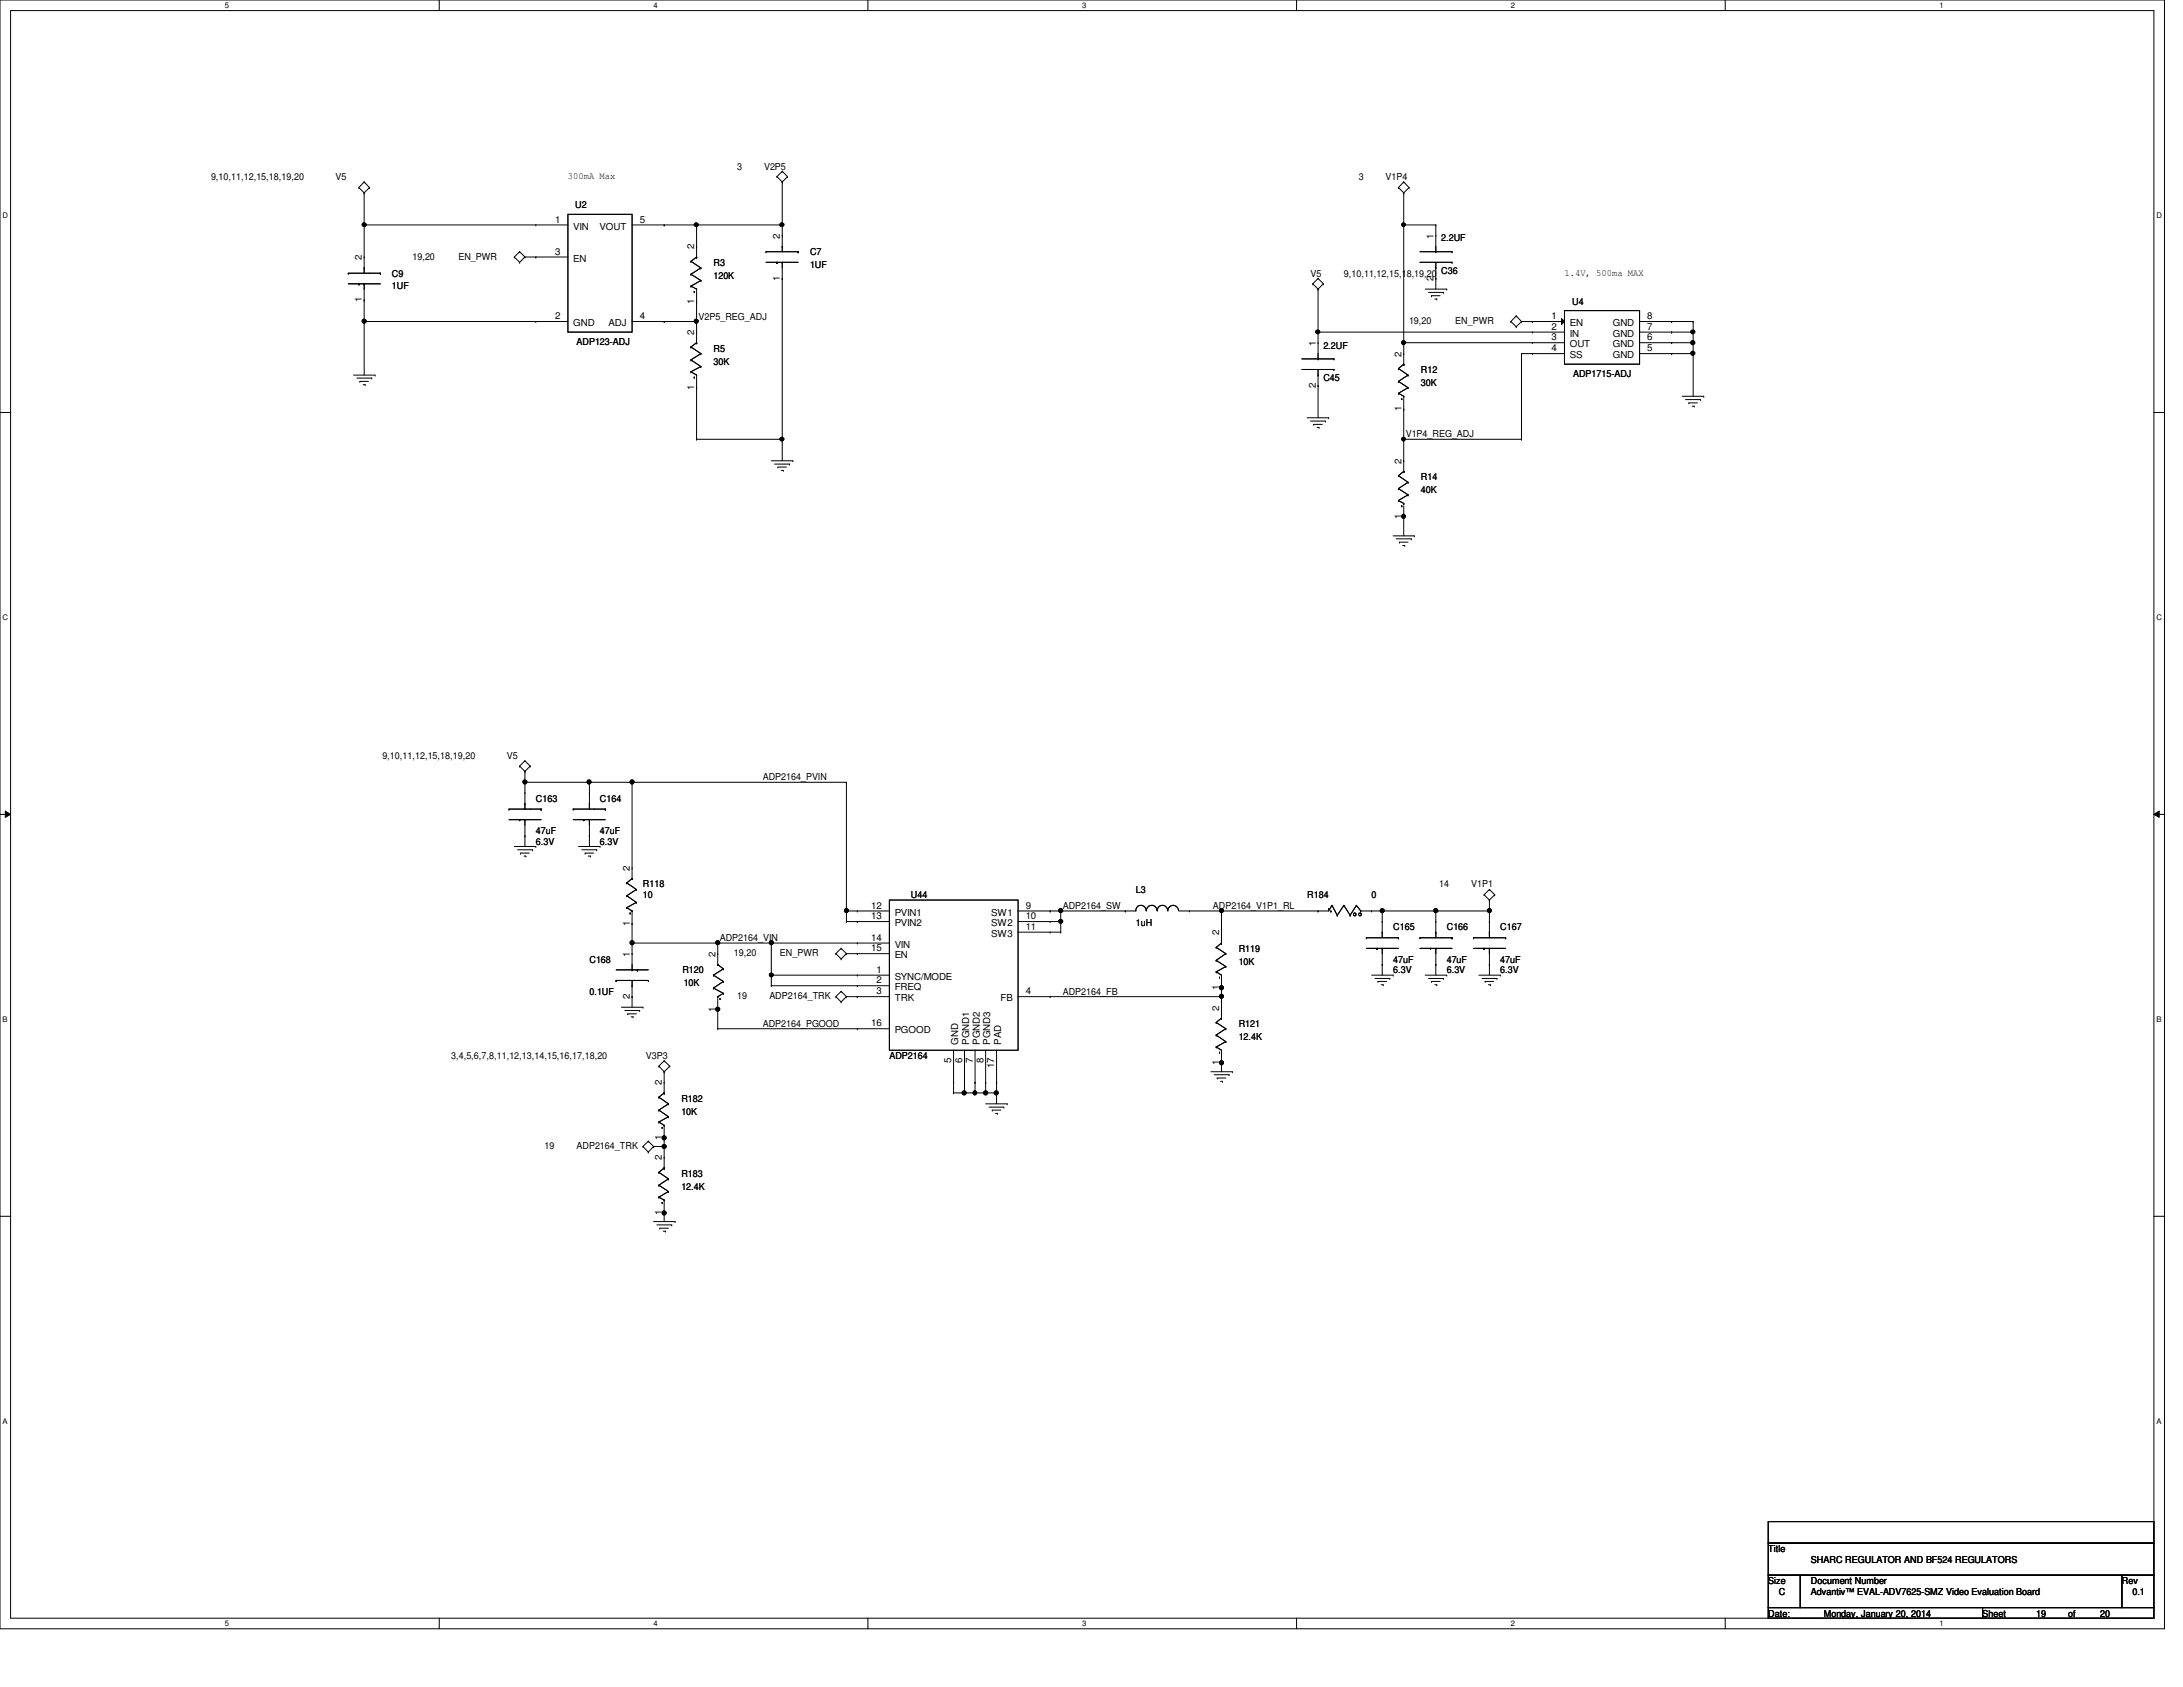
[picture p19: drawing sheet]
<svg xmlns="http://www.w3.org/2000/svg" width="279mm" height="216mm" viewBox="0 0 279 216" stroke-linecap="round" stroke-linejoin="round" font-family="sans-serif">
<defs><g id="words">
<g font-size="1.2">
<text x="27" y="23.1">9,10,11,12,15,18,19,20</text>
<text x="42.9" y="23.1">V5</text>
<text x="72.7" y="22.9">300mA Max</text>
<text x="94.4" y="21.7">3</text>
<text x="97.8" y="21.7">V2P5</text>
<text x="173.9" y="23.1">3</text>
<text x="177.3" y="23.1">V1P4</text>
<text x="71" y="28.5">1</text>
<text x="73.4" y="29.4">VIN</text>
<text x="73.6" y="26.6">U2</text>
<text x="76.8" y="29.4">VOUT</text>
<text x="81.9" y="28.5">5</text>
<text x="46.3" y="33.3" transform="rotate(-90 46.3 33.3)">2</text>
<text x="50.2" y="35.4">C9</text>
<text x="52.8" y="33.2">19,20</text>
<text x="58.7" y="33.2">EN_PWR</text>
<text x="71" y="32.6">3</text>
<text x="73.4" y="33.5">EN</text>
<text x="88.9" y="31.9" transform="rotate(-90 88.9 31.9)">2</text>
<text x="91.3" y="34">R3</text>
<text x="91.3" y="35.7">120K</text>
<text x="99.8" y="35.9" transform="rotate(-90 99.8 35.9)">1</text>
<text x="99.8" y="30.6" transform="rotate(-90 99.8 30.6)">2</text>
<text x="103.7" y="34.3">1UF</text>
<text x="103.7" y="32.7">C7</text>
<text x="167.7" y="35.4">V5</text>
<text x="172" y="35.4">9,10,11,12,15,18,19,20</text>
<text x="183.5" y="35.9" transform="rotate(-90 183.5 35.9)">2</text>
<text x="183.5" y="30.6" transform="rotate(-90 183.5 30.6)">1</text>
<text x="184.4" y="35">C36</text>
<text x="184.4" y="30.9">2.2UF</text>
<text x="200.2" y="35.3">1.4V, 500ma MAX</text>
<text x="46.3" y="38.7" transform="rotate(-90 46.3 38.7)">1</text>
<text x="50.2" y="37">1UF</text>
<text x="71" y="40.9">2</text>
<text x="73.4" y="41.7">GND</text>
<text x="77.9" y="41.7">ADJ</text>
<text x="81.9" y="40.9">4</text>
<text x="88.9" y="38.9" transform="rotate(-90 88.9 38.9)">1</text>
<text x="89.4" y="40.9">V2P5_REG_ADJ</text>
<text x="180.3" y="41.4">19,20</text>
<text x="186.3" y="41.4">EN_PWR</text>
<text x="198.6" y="40.9">1</text>
<text x="200.9" y="41.7">EN</text>
<text x="201.2" y="39">U4</text>
<text x="206.4" y="41.7">GND</text>
<text x="210.8" y="40.9">8</text>
<text x="73.8" y="44.2">ADP123-ADJ</text>
<text x="88.9" y="42.9" transform="rotate(-90 88.9 42.9)">2</text>
<text x="91.3" y="45">R5</text>
<text x="91.3" y="46.7">30K</text>
<text x="168.4" y="44.3" transform="rotate(-90 168.4 44.3)">1</text>
<text x="169.4" y="44.6">2.2UF</text>
<text x="179.4" y="45.6" transform="rotate(-90 179.4 45.6)">2</text>
<text x="181.9" y="47.8">R12</text>
<text x="198.6" y="42.2">2</text>
<text x="198.6" y="43.6">3</text>
<text x="198.6" y="45">4</text>
<text x="200.9" y="43.1">IN</text>
<text x="200.9" y="44.4">OUT</text>
<text x="200.9" y="45.8">SS</text>
<text x="206.4" y="43.1">GND</text>
<text x="206.4" y="44.4">GND</text>
<text x="206.4" y="45.8">GND</text>
<text x="210.8" y="42.2">7</text>
<text x="210.8" y="43.6">6</text>
<text x="210.8" y="45">5</text>
<text x="88.9" y="49.9" transform="rotate(-90 88.9 49.9)">1</text>
<text x="168.4" y="49.7" transform="rotate(-90 168.4 49.7)">2</text>
<text x="169.4" y="48.7">C45</text>
<text x="179.4" y="52.7" transform="rotate(-90 179.4 52.7)">1</text>
<text x="181.9" y="49.4">30K</text>
<text x="201.3" y="48.3">ADP1715-ADJ</text>
<text x="179.4" y="59.4" transform="rotate(-90 179.4 59.4)">2</text>
<text x="179.9" y="56">V1P4_REG_ADJ</text>
<text x="181.9" y="61.5">R14</text>
<text x="181.9" y="63.1">40K</text>
<text x="179.4" y="66.4" transform="rotate(-90 179.4 66.4)">1</text>
<text x="48.9" y="97.2">9,10,11,12,15,18,19,20</text>
<text x="64.9" y="97.2">V5</text>
<text x="97.6" y="99.9">ADP2164_PVIN</text>
<text x="68.6" y="106.7">47uF</text>
<text x="68.6" y="102.6">C163</text>
<text x="76.8" y="106.7">47uF</text>
<text x="76.8" y="102.6">C164</text>
<text x="68.6" y="108.1">6.3V</text>
<text x="76.8" y="108.1">6.3V</text>
<text x="80.6" y="111.5" transform="rotate(-90 80.6 111.5)">2</text>
<text x="82.3" y="113.6">R118</text>
<text x="184.2" y="113.6">14</text>
<text x="188.3" y="113.6">V1P1</text>
<text x="80.6" y="118.5" transform="rotate(-90 80.6 118.5)">1</text>
<text x="82.3" y="115">10</text>
<text x="111.5" y="116.3">12</text>
<text x="111.5" y="117.6">13</text>
<text x="114.5" y="117.2">PVIN1</text>
<text x="114.5" y="118.5">PVIN2</text>
<text x="116.6" y="115">U44</text>
<text x="126.9" y="119.9">SW3</text>
<text x="126.9" y="118.5">SW2</text>
<text x="126.9" y="117.2">SW1</text>
<text x="131.3" y="119">11</text>
<text x="131.3" y="117.6">10</text>
<text x="131.3" y="116.3">9</text>
<text x="136" y="116.3">ADP2164_SW</text>
<text x="145.4" y="114.3">L3</text>
<text x="145.4" y="118.5">1uH</text>
<text x="155.2" y="116.3">ADP2164_V1P1_RL</text>
<text x="156" y="119.7" transform="rotate(-90 156 119.7)">2</text>
<text x="167.3" y="115">R184</text>
<text x="175.6" y="115">0</text>
<text x="178.3" y="119.1">C165</text>
<text x="185.2" y="119.1">C166</text>
<text x="192" y="119.1">C167</text>
<text x="75.4" y="123.2">C168</text>
<text x="80.6" y="122.5" transform="rotate(-90 80.6 122.5)">1</text>
<text x="87.3" y="124.6">R120</text>
<text x="91.6" y="122.5" transform="rotate(-90 91.6 122.5)">2</text>
<text x="92.1" y="120.4">ADP2164_VIN</text>
<text x="93.9" y="122.4">19,20</text>
<text x="99.8" y="122.4">EN_PWR</text>
<text x="111.5" y="120.4">14</text>
<text x="111.5" y="121.8">15</text>
<text x="112.2" y="124.5">1</text>
<text x="112.2" y="125.9">2</text>
<text x="114.5" y="121.3">VIN</text>
<text x="114.5" y="122.6">EN</text>
<text x="114.5" y="125.4">SYNC/MODE</text>
<text x="158.5" y="121.8">R119</text>
<text x="158.5" y="123.5">10K</text>
<text x="178.3" y="123.2">47uF</text>
<text x="178.3" y="124.6">6.3V</text>
<text x="185.2" y="123.2">47uF</text>
<text x="185.2" y="124.6">6.3V</text>
<text x="192" y="123.2">47uF</text>
<text x="192" y="124.6">6.3V</text>
<text x="75.4" y="127.3">0.1UF</text>
<text x="80.6" y="127.8" transform="rotate(-90 80.6 127.8)">2</text>
<text x="87.5" y="126.2">10K</text>
<text x="91.6" y="129.5" transform="rotate(-90 91.6 129.5)">1</text>
<text x="94.4" y="127.8">19</text>
<text x="97.6" y="131.4">ADP2164_PGOOD</text>
<text x="98.5" y="127.8">ADP2164_TRK</text>
<text x="111.5" y="131.4">16</text>
<text x="112.2" y="127.3">3</text>
<text x="114.5" y="126.7">FREQ</text>
<text x="114.5" y="128.1">TRK</text>
<text x="128.1" y="128.1">FB</text>
<text x="131.3" y="127.3">4</text>
<text x="136" y="127.3">ADP2164_FB</text>
<text x="156" y="129.3" transform="rotate(-90 156 129.3)">2</text>
<text x="156" y="126.7" transform="rotate(-90 156 126.7)">1</text>
<text x="158.5" y="131.4">R121</text>
<text x="57.7" y="135.6">3,4,5,6,7,8,11,12,13,14,15,16,17,18,20</text>
<text x="82.7" y="135.6">V3P3</text>
<text x="113.8" y="135.6">ADP2164</text>
<text x="114.5" y="132.2">PGOOD</text>
<text x="121.8" y="136.1" transform="rotate(-90 121.8 136.1)">5</text>
<text x="122.6" y="133.7" transform="rotate(-90 122.6 133.7)">GND</text>
<text x="123.1" y="136.1" transform="rotate(-90 123.1 136.1)">6</text>
<text x="124" y="133.7" transform="rotate(-90 124 133.7)">PGND1</text>
<text x="124.5" y="136.1" transform="rotate(-90 124.5 136.1)">7</text>
<text x="125.4" y="133.7" transform="rotate(-90 125.4 133.7)">PGND2</text>
<text x="125.9" y="136.1" transform="rotate(-90 125.9 136.1)">8</text>
<text x="126.7" y="133.7" transform="rotate(-90 126.7 133.7)">PGND3</text>
<text x="127.3" y="136.7" transform="rotate(-90 127.3 136.7)">17</text>
<text x="128.1" y="133.7" transform="rotate(-90 128.1 133.7)">PAD</text>
<text x="156" y="136.3" transform="rotate(-90 156 136.3)">1</text>
<text x="158.5" y="133.1">12.4K</text>
<text x="84.7" y="138.9" transform="rotate(-90 84.7 138.9)">2</text>
<text x="87.2" y="141">R182</text>
<text x="87.2" y="142.7">10K</text>
<text x="69.7" y="147.1">19</text>
<text x="73.8" y="147.1">ADP2164_TRK</text>
<text x="84.7" y="148.5" transform="rotate(-90 84.7 148.5)">2</text>
<text x="84.7" y="145.9" transform="rotate(-90 84.7 145.9)">1</text>
<text x="84.7" y="155.5" transform="rotate(-90 84.7 155.5)">1</text>
<text x="87.2" y="150.6">R183</text>
<text x="87.2" y="152.3">12.4K</text>
<text x="226.3" y="198.6">Title</text>
<text x="226.3" y="202.7">Size</text>
<text x="231.8" y="202.7">Document Number</text>
<text x="231.8" y="200">SHARC REGULATOR AND BF524 REGULATORS</text>
<text x="271.6" y="202.7">Rev</text>
<text x="226.3" y="206.9">Date:</text>
<text x="227.7" y="204.1">C</text>
<text x="231.8" y="204.1">Advantiv™ EVAL-ADV7625-SMZ Video Evaluation Board</text>
<text x="233.4" y="206.9">Monday, January 20, 2014</text>
<text x="253.7" y="206.9">Sheet</text>
<text x="260.6" y="206.9">19</text>
<text x="264.7" y="206.9">of</text>
<text x="268.8" y="206.9">20</text>
<text x="272.9" y="204.1">0.1</text>
</g>
<g font-size="1">
<text x="28.8" y="1">5</text>
<text x="83.7" y="1">4</text>
<text x="138.5" y="1">3</text>
<text x="193.4" y="1">2</text>
<text x="248.2" y="1">1</text>
<text x=".3" y="27.9">D</text>
<text x="276" y="27.9">D</text>
<text x=".3" y="79.4">C</text>
<text x="276" y="79.4">C</text>
<text x=".3" y="130.8">B</text>
<text x="276" y="130.8">B</text>
<text x=".3" y="182.2">A</text>
<text x="276" y="182.2">A</text>
<text x="28.8" y="208.1">5</text>
<text x="83.7" y="208.1">4</text>
<text x="138.5" y="208.1">3</text>
<text x="193.4" y="208.1">2</text>
<text x="248.2" y="208.1">1</text>
</g>
</g></defs>
<path d="M0 0h277v208.4h-277zM1.4 1.4h274.3v205.7h-274.3z" fill="none" stroke="#000" stroke-width=".13"/>
<g fill="#fff">
<path d="M28.8 .1h.5v1.1h-.5z"/>
<path d="M28.8 207.2h.5v1.1h-.5z"/>
</g>
<path d="M56.2 0v1.4M56.2 207.1v1.3" fill="none" stroke="#000" stroke-width=".13"/>
<g fill="#fff">
<path d="M83.7 .1h.5v1.1h-.5z"/>
<path d="M83.7 207.2h.5v1.1h-.5z"/>
</g>
<path d="M111.1 0v1.4M111.1 207.1v1.3" fill="none" stroke="#000" stroke-width=".13"/>
<g fill="#fff">
<path d="M138.5 .1h.6v1.1h-.6z"/>
<path d="M138.5 207.2h.6v1.1h-.6z"/>
</g>
<path d="M165.9 0v1.4M165.9 207.1v1.3" fill="none" stroke="#000" stroke-width=".13"/>
<g fill="#fff">
<path d="M193.4 .1h.5v1.1h-.5z"/>
<path d="M193.4 207.2h.5v1.1h-.5z"/>
</g>
<path d="M220.8 0v1.4M220.8 207.1v1.3" fill="none" stroke="#000" stroke-width=".13"/>
<g fill="#fff">
<path d="M248.2 .1h.6v1.1h-.6z"/>
<path d="M248.2 207.2h.6v1.1h-.6z"/>
<path d="M.3 27.1h.8v1.1h-.8z"/>
<path d="M276 27.1h.7v1.1h-.7z"/>
<path d="M.3 78.5h.8v1.1h-.8z"/>
<path d="M276 78.5h.7v1.1h-.7z"/>
</g>
<path d="M0 52.8h1.4M275.7 52.8h1.3" fill="none" stroke="#000" stroke-width=".13"/>
<g fill="#fff">
<path d="M.3 129.9h.7v1.1h-.7z"/>
<path d="M276 129.9h.6v1.1h-.6z"/>
</g>
<path d="M0 104.2h1.4M.7 103.8l.7 .4-.7 .4zM275.7 104.2l.7-.4v.8zM275.7 104.2h1.3" fill="none" stroke="#000" stroke-width=".13"/>
<path d="M.7 103.8l.7 .4-.7 .4zM275.7 104.2l.7-.4v.8z" fill="#000"/>
<g fill="#fff">
<path d="M.3 181.4h.7v1.1h-.7z"/>
<path d="M276 181.4h.6v1.1h-.6z"/>
</g>
<g fill="none" stroke="#000" stroke-width=".13">
<path d="M44.6 35h.1M44.6 36.3h4.1M44.6 35h4.1M45.9 24h.1M45.9 36.3h.1M45.9 24l.7 .7M46.6 28.8h.1M46.6 38.4h.1M46.6 24.7h.1M46.6 23.3h.1M46.6 34.3h.1M46.6 36.3h.1"/>
<path d="M46.6 32.9h.1M46.6 24.7v10.3M46.6 36.3v11.7M46.6 28.8h26.1M46.6 23.3l.7 .7M46.6 23.3l-.7 .7M47.3 24h.1M47.3 24l-.7 .7M48.7 35h.1M65.8 32.9h.1M65.8 32.9l.7 .7M66.5 32.2h.1"/>
<path d="M66.5 33.6h.1M66.5 32.2l.7 .7M66.5 32.2l-.7 .7M67.2 32.9h.1M67.2 32.9h5.5M67.2 32.9l-.7 .7M68.6 32.9h.1M68.6 28.8h.1M72.7 27.4h8.2v15.1h-8.2zM80.9 28.8h19.2M85 28.8h.1M88.4 36.6h.1"/>
<path d="M88.4 35.1h.1M88.4 33.4h.1M88.4 36.6l.8 .4M88.4 35.1l1.3 .8M88.4 33.4l1.3 .9M88.9 37.3h.1M89.2 28.8h.1M89.2 38.7h.1M89.2 32.9h.1M89.2 37h.1M89.2 31.5h.1M89.2 28.8v4.1"/>
<path d="M89.2 37.3v6.6M89.2 32.9l-.8 .5M89.7 35.9h.1M89.7 34.3h.1M89.7 35.9l-1.3 .7M89.7 34.3l-1.3 .8M98 32.2h.1M98 32.2h4.2M98 33.6h4.2M99.4 22.6h.1M99.4 33.6h.1M99.4 22.6l.7 .7"/>
<path d="M100.1 28.8h.1M100.1 35.6h.1M100.1 23.3h.1M100.1 21.9h.1M100.1 31.5h.1M100.1 33.6h.1M100.1 30.1h.1M100.1 23.3v8.9M100.1 33.6v25.4M100.1 21.9l.7 .7M100.1 21.9l-.7 .7M100.8 22.6h.1"/>
<path d="M100.8 22.6l-.7 .7M102.2 32.2h.1M168 36.3h.1M168 36.3l.7 .7M168.7 37h.1M168.7 35.6h.1M168.7 37v8.9M168.7 35.6l.7 .7M168.7 35.6l-.7 .7M169.4 36.3h.1M169.4 36.3l-.7 .7M179 24h.1"/>
<path d="M179 24l.7 .7M179.5 28.6h.3l.1 .1-.1 .2-.2 .1-.1-.1zM179.7 24.7h.1M179.7 28.8h.1M179.7 23.3h.1M179.7 28.8h4.1M179.7 24.7v21.9M179.7 23.3l.6 .7M179.7 23.3l-.7 .7M180.3 24h.1M180.3 24l-.6 .7M181.7 32.2h4.1"/>
<path d="M181.7 33.6h4.1M182.4 37h2.8M182.8 37.4h1.9M183.2 37.8h.1M183.2 37.8h1.1M183.6 38.3h.3M183.8 35.6h.1M183.8 28.8h.1M183.8 34.3h.1M183.8 32.2h.1M183.8 30.1h.1M183.8 28.8v3.4"/>
<path d="M183.8 33.6v3.4M183.9 38.3h.1M184.7 37.4h.1M185.2 37h.1M185.8 32.2h.1M185.8 33.6h.1M200.2 39.8h9.6v6.8h-9.6zM45.3 48h2.7M45.7 48.4h1.9M46.1 48.8h.1M46.1 48.8h1.1M46.5 49.2h.2"/>
<path d="M46.6 41.1h.1M46.6 41.1h26.1M46.7 49.2h.1M47.6 48.4h.1M48 48h.1M68.6 41.1h.1M80.9 41.1h8.3M85 41.1h.1M88.4 47.6h.1M88.4 46.1h.1M88.4 44.4h.1M88.4 47.6l.8 .4"/>
<path d="M88.4 46.1l1.3 .8M88.4 44.4l1.3 .9M88.9 48.3h.1M89.2 49.6h.1M89.2 56.2h.1M89.2 41.1h.1M89.2 43.9h.1M89.2 48h.1M89.2 42.5h.1M89.2 48.3v7.9M89.2 56.2h10.9M89.2 43.9l-.8 .5"/>
<path d="M89.7 46.9h.1M89.7 45.3h.1M89.7 46.9l-1.3 .7M89.7 45.3l-1.3 .8M98.7 59h2.8M99.1 59.4h1.9M99.6 59.8h.1M99.6 59.8h1.1M100.1 56.2h.1M101 59.4h.1M101.5 59h.1M166.6 45.9h4.1"/>
<path d="M166.6 47.3h4.1M167.3 53.5h2.8M167.7 53.9h1.9M168.1 54.3h.1M168.1 54.3h1.1M168.6 54.7h.2M168.7 42.5h.1M168.7 49.4h.1M168.7 48h.1M168.7 45.9h.1M168.7 43.9h.1M168.7 47.3v6.2"/>
<path d="M168.7 42.5h31.5M168.8 54.7h.1M169.6 53.9h.1M170.1 53.5h.1M170.7 45.9h.1M170.7 47.3h.1M179 50.3h.1M179 48.8h.1M179 47.2h.1M179 50.3l.7 .4M179 48.8l1.2 .8M179 47.2l1.2 .8"/>
<path d="M179.4 51h.1M179.5 43.7l.1-.1 .2 .1v.3l-.2 .1-.1-.1zM179.5 56h.3l.1 .2-.1 .2h-.2h-.1zM179.7 43.9h.1M179.7 56.2h.1M179.7 52.4h.1M179.7 46.6h.1M179.7 50.7h.1M179.7 45.3h.1M179.7 59h.1M179.7 56.2h15M179.7 51v9.3"/>
<path d="M179.7 43.9h20.5M179.7 46.6l-.7 .6M180.2 49.6h.1M180.2 48h.1M180.2 49.6l-1.2 .7M180.2 48l-1.2 .8M193.4 41.1h.1M193.4 41.1l.7 .7M194.1 40.4h.1M194.1 41.8h.1M194.1 40.4l.6 .7M194.1 40.4l-.7 .7"/>
<path d="M194.7 56.2h.1M194.7 45.3h.1M194.7 41.1h.1M194.7 41.1h5.5M194.7 45.3h5.5M194.7 45.3v10.9M194.7 41.1l-.6 .7M196.1 41.1h.1M196.1 42.5h.1M196.1 43.9h.1M196.1 45.3h.1M199.9 40.8l.3 .3-.3 .4z"/>
<path d="M209.8 41.1h6.9M209.8 42.5h6.9M209.8 43.9h6.9M209.8 45.3h6.9M214 41.1h.1M214 42.5h.1M214 43.9h.1M214 45.3h.1M215.3 50.7h2.8M215.7 51.1h1.9M216.2 51.6h.1M216.2 51.6h1.1"/>
<path d="M216.6 52h.2M216.7 45.3h.1M216.7 41.1h.1M216.7 42.5h.1M216.7 43.9h.1M216.7 41.1v9.6M216.8 52h.1M217.6 51.1h.1M218.1 50.7h.1M100 60.2h.2M100.2 60.2h.1M178.3 68.6h2.7"/>
<path d="M178.7 69h1.9M179 64.1h.1M179 62.5h.1M179 60.9h.1M179 64.1l.7 .3M179 62.5l1.2 .8M179 60.9l1.2 .8M179.1 69.4h.1M179.1 69.4h1.1M179.4 64.7h.1M179.5 65.9l.1-.1 .2 .1v.4h-.2h-.1zM179.5 69.8h.3"/>
<path d="M179.7 66.1h.1M179.7 65.8h.1M179.7 60.3h.1M179.7 64.4h.1M179.7 64.7v3.9M179.7 60.3l-.7 .6M179.8 69.8h.1M180.2 63.3h.1M180.2 61.7h.1M180.2 63.3l-1.2 .8M180.2 61.7l-1.2 .8M180.6 69h.1"/>
<path d="M181 68.6h.1M66.5 98h.1M66.5 98l.7 .7M67.2 98.7h.1M67.2 97.4h.1M67.2 98.7v4.8M67.2 97.4l.7 .6M67.2 97.4l-.7 .6M67.9 98h.1M67.9 98l-.7 .7M65.2 103.5h.1M65.2 104.9h4.1"/>
<path d="M65.2 103.5h4.1M65.8 108.3h2.8M66.3 108.8h1.9M66.5 104.9h.1M66.6 109.2h.1M66.6 109.2h1.1M67.1 109.6h.2M67.2 107h.1M67.2 100.1h.1M67.2 102.9h.1M67.2 104.9h.1M67.2 101.5h.1"/>
<path d="M67.2 104.9v3.4M67.2 100.1h41.1M67.3 109.6h.1M68.2 108.8h.1M68.6 108.3h.1M69.3 103.5h.1M73.4 103.5h.1M73.4 104.9h4.1M73.4 103.5h4.1M74 108.3h2.8M74.5 108.8h1.9M74.7 104.9h.1"/>
<path d="M74.9 109.2h.1M74.9 109.2h1.1M75.3 109.6h.3M75.4 107h.1M75.4 100.1h.1M75.4 102.9h.1M75.4 104.9h.1M75.4 101.5h.1M75.4 100.1v3.4M75.4 104.9v3.4M75.6 109.6h.1M76.4 108.8h.1"/>
<path d="M76.8 108.3h.1M77.5 103.5h.1M80.2 116.2h.1M80.2 114.6h.1M80.2 113h.1M80.2 116.2l.7 .4M80.2 114.6l1.2 .9M80.2 113l1.2 .8M80.6 116.8h.1M80.9 100.1h.1M80.9 118.2h.1M80.9 112.4h.1"/>
<path d="M80.9 116.6h.1M80.9 111.1h.1M80.9 100.1v12.3M80.9 116.8v7.3M80.9 112.4l-.7 .6M81.4 115.5h.1M81.4 113.8h.1M81.4 115.5l-1.2 .7M81.4 113.8l-1.2 .8M108.3 116.6h.1M108.3 117.9h.1M108.3 100.1h.1"/>
<path d="M108.3 116.6h5.5M108.3 117.9h5.5M108.3 100.1v17.8M109.7 116.6h.1M109.7 117.9h.1M113.8 115.2h16.5v19.2h-16.5zM130.3 117.9h5.5M130.3 119.3h5.5M134.4 116.6h.1M134.4 119.3h.1M134.4 117.9h.1M135.8 119.3h.1"/>
<path d="M135.8 117.9h.1M135.8 116.6h.1M135.8 116.6v2.7M144 116.6h.1M146.7 116.5a.66 .66 0 0 0-.7-.6 .66 .66 0 0 0-.6 .7h-15.1M148.1 116.5a.68 .68 0 0 0-.7-.6 .68 .68 0 0 0-.7 .7M149.4 116.5a.66 .66 0 0 0-.6-.6 .66 .66 0 0 0-.7 .7M150.8 116.5a.68 .68 0 0 0-.7-.6 .68 .68 0 0 0-.6 .7M152.2 116.6h.1M156.3 116.6h.1M156.3 119.3h.1M156.3 116.6v4.1"/>
<path d="M168.7 116.6h.1M170.1 116.3h.1M170.3 116.6h.1M170.5 115.9h.1M170.5 115.9l-.4 .7h-19.2M170.5 115.9l.7 1.2M171.2 117.1h.1M172 115.9h.1M172 115.9l-.8 1.2M172 115.9l.8 1.2M172.8 117.1h.1M173.6 115.9h.1"/>
<path d="M173.6 115.9l-.8 1.2M173.6 115.9l.6 .7M174.2 116.6h.1M174.2 116.6h16.4M175.6 116.6h.1M176.9 116.6h.1M176.9 119.3h.1M176.9 117.9h.1M176.9 116.6v3.4M183.8 116.6h.1M183.8 119.3h.1M183.8 117.9h.1"/>
<path d="M183.8 116.6v3.4M189.9 114.5h.1M189.9 114.5l.7 .7M190.6 116.6h.1M190.6 115.2h.1M190.6 113.8h.1M190.6 119.3h.1M190.6 117.9h.1M190.6 115.2v4.8M190.6 113.8l.7 .7M190.6 113.8l-.7 .7M191.3 114.5h.1"/>
<path d="M191.3 114.5l-.7 .7M78.9 125.5h.1M78.9 124.1h4.1M78.9 125.5h4.1M79.5 128.9h2.8M80 129.3h1.9M80.3 129.8h.1M80.3 129.8h1.1M80.8 130.1h.2M80.9 120.7h.1M80.9 127.6h.1M80.9 126.2h.1"/>
<path d="M80.9 124.1h.1M80.9 122h.1M80.9 125.5v3.4M80.9 120.7h32.9M81 130.1h.1M81.6 124.1h.1M81.9 129.3h.1M82.3 128.9h.1M83 125.5h.1M84.3 136.4h.1M84.3 136.4l.7 .8M85 137.2h.1"/>
<path d="M85 135.8h.1M85 139.9h.1M85 138.5h.1M85 137.2v2.7M85 135.8l.7 .6M85 135.8l-.7 .6M85 139.9l-.7 .5M85.7 136.4h.1M85.7 136.4l-.7 .8M91.3 126.4h.1M91.3 124.8h.1M91.3 126.4l1.3 .7"/>
<path d="M91.3 124.8l1.3 .8M91.9 120.7h.1M91.9 131.7h.1M91.9 129.2h.1M91.9 128.9h.1M91.9 123.4h.1M91.9 127.6h.1M91.9 122h.1M91.9 120.7v2.7M91.9 127.8v3.9M91.9 131.7h21.9M91.9 123.4l.7 .6"/>
<path d="M92.2 127.8h.1M92.6 127.1h.1M92.6 125.6h.1M92.6 124h.1M92.6 127.1l-.7 .5M92.6 125.6l-1.3 .8M92.6 124l-1.3 .8M98.7 120.7h.1M98.7 124.8h.1M98.7 126.2h.1M98.7 120.7v5.5M98.7 124.8h15.1"/>
<path d="M98.7 126.2h15.1M107 122h.1M107 127.6h.1M107 122l.7 .7M107 127.6l.7 .6M107.7 121.4h.1M107.7 122.7h.1M107.7 126.9h.1M107.7 128.2h.1M107.7 121.4l.6 .6M107.7 121.4l-.7 .6M107.7 126.9l.6 .7"/>
<path d="M107.7 126.9l-.7 .7M108.3 122h.1M108.3 127.6h.1M108.3 127.6h5.5M108.3 122h5.5M108.3 122l-.6 .7M108.3 127.6l-.6 .6M109.7 127.6h.1M109.7 120.7h.1M109.7 122h.1M109.7 131.7h.1M109.7 124.8h.1"/>
<path d="M109.7 126.2h.1M122 139.9h.1M122 138.5h.1M122 134.4v5.5M122 139.9h5.6M123.4 139.9h.1M123.4 138.5h.1M123.4 134.4v5.5M124.6 139.7l.2-.1 .2 .1-.1 .3-.1 .1-.2-.1zM124.8 138.5h.1M124.8 139.9h.1M124.8 134.4v5.5"/>
<path d="M126.2 138.5h.1M126.2 139.9h.1M126.2 134.4v5.5M127.6 139.9h.1M127.6 138.5h.1M127.6 134.4v6.9M130.3 127.6h26M134.4 127.6h.1M155 137.2h2.7M155.4 137.5h1.9M155.7 134h.1M155.7 132.5h.1"/>
<path d="M155.7 130.9h.1M155.7 124.4h.1M155.7 122.9h.1M155.7 121.2h.1M155.7 134l.6 .4M155.7 132.5l1.2 .8M155.7 130.9l1.2 .8M155.7 124.4l.6 .4M155.7 122.9l1.2 .8M155.7 121.2l1.2 .8M155.8 138h.1M155.8 138h1.1"/>
<path d="M156.1 134.7h.1M156.1 125.1h.1M156.2 138.4h.3M156.3 127.6h.1M156.3 126.4h.1M156.3 136.1h.1M156.3 126.2h.1M156.3 135.8h.1M156.3 130.3h.1M156.3 134.4h.1M156.3 128.9h.1M156.3 120.7h.1"/>
<path d="M156.3 124.8h.1M156.3 125.1v5.2M156.3 134.7v2.5M156.3 130.3l-.6 .6M156.3 120.7l-.6 .5M156.5 138.4h.1M156.9 133.3h.1M156.9 131.7h.1M156.9 123.7h.1M156.9 122h.1M156.9 133.3l-1.2 .7M156.9 131.7l-1.2 .8"/>
<path d="M156.9 123.7l-1.2 .7M156.9 122l-1.2 .9M157.3 137.5h.1M157.7 137.2h.1M174.9 120h.1M174.9 121.4h4.1M174.9 120h4.1M175.6 124.8h2.7M176 125.2h1.9M176.2 121.4h.1M176.4 125.6h.1M176.4 125.6h1.1"/>
<path d="M176.8 126h.2M176.9 123.4h.1M176.9 121.4h.1M176.9 121.4v3.4M177 126h.1M177.9 125.2h.1M178.3 124.8h.1M179 120h.1M181.7 120h.1M181.7 121.4h4.1M181.7 120h4.1M182.4 124.8h2.8"/>
<path d="M182.8 125.2h1.9M183.1 121.4h.1M183.2 125.6h.1M183.2 125.6h1.1M183.6 126h.3M183.8 123.4h.1M183.8 121.4h.1M183.8 121.4v3.4M183.9 126h.1M184.7 125.2h.1M185.2 124.8h.1M185.8 120h.1"/>
<path d="M188.6 120h.1M188.6 121.4h4.1M188.6 120h4.1M189.3 124.8h2.7M189.7 125.2h1.9M189.9 121.4h.1M190.1 125.6h.1M190.1 125.6h1.1M190.5 126h.3M190.6 123.4h.1M190.6 121.4h.1M190.6 121.4v3.4"/>
<path d="M190.8 126h.1M191.6 125.2h.1M192 124.8h.1M192.7 120h.1M0 155.7h1.4M82.3 146.7h.1M82.3 146.7l.7 .7M83 146h.1M83 147.4h.1M83 146l-.7 .7M83 146l.7 .7M83.7 146.7h.1"/>
<path d="M83.7 146.7h1.3M83.7 156.3h2.7M83.7 146.7l-.7 .7M84.1 156.8h1.9M84.3 143.6h.1M84.3 142.1h.1M84.3 140.4h.1M84.3 153.2h.1M84.3 151.7h.1M84.3 150h.1M84.3 143.6l.7 .4M84.3 142.1l1.3 .8"/>
<path d="M84.3 140.4l1.3 .9M84.3 153.2l.7 .4M84.3 151.7l1.3 .8M84.3 150l1.3 .9M84.5 157.2h.1M84.5 157.2h1.1M84.8 144.3h.1M84.8 153.9h.1M84.9 157.6h.3M85 145.6h.1M85 146.7h.1M85 155.2h.1"/>
<path d="M85 145.4h.1M85 155h.1M85 144h.1M85 149.5h.1M85 153.6h.1M85 148.1h.1M85 144.3v5.2M85 153.9v2.4M85 149.5l-.7 .5M85.2 157.6h.1M85.6 142.9h.1M85.6 141.3h.1"/>
<path d="M85.6 152.5h.1M85.6 150.9h.1M85.6 142.9l-1.3 .7M85.6 141.3l-1.3 .8M85.6 152.5l-1.3 .7M85.6 150.9l-1.3 .8M86 156.8h.1M86.4 156.3h.1M126.2 141.3h2.7M126.6 141.7h1.9M127 142.1h.1M127 142.1h1.1"/>
<path d="M127.4 142.5h.3M127.7 142.5h.1M128.5 141.7h.1M128.9 141.3h.1M275.7 155.7h1.3M226.3 194.7h49.4v2.8h-49.4zM226.3 197.5h49.4v4.1h-49.4zM226.3 201.6h4.1v4.1h-4.1zM226.3 205.7h27.4v1.4h-27.4zM230.4 201.6h41.2v4.1h-41.2zM253.7 205.7h22v1.4h-22zM271.6 201.6h4.1v4.1h-4.1z"/>
<circle cx="46.6" cy="28.8" r=".25"/>
<circle cx="89.1" cy="28.8" r=".25"/>
<circle cx="100.1" cy="28.8" r=".25"/>
<circle cx="46.6" cy="41.1" r=".26"/>
<circle cx="89.1" cy="41.1" r=".26"/>
<circle cx="100.1" cy="56.2" r=".25"/>
<circle cx="168.7" cy="42.5" r=".25"/>
<circle cx="216.7" cy="43.9" r=".26"/>
<circle cx="216.7" cy="45.2" r=".26"/>
<circle cx="216.7" cy="42.5" r=".25"/>
<circle cx="67.2" cy="100.1" r=".26"/>
<circle cx="75.4" cy="100.1" r=".26"/>
<circle cx="80.9" cy="100.1" r=".26"/>
<circle cx="108.3" cy="116.5" r=".26"/>
<circle cx="135.8" cy="116.5" r=".26"/>
<circle cx="135.8" cy="117.9" r=".25"/>
<circle cx="156.3" cy="116.5" r=".26"/>
<circle cx="176.9" cy="116.5" r=".26"/>
<circle cx="183.8" cy="116.5" r=".26"/>
<circle cx="190.6" cy="116.5" r=".26"/>
<circle cx="80.9" cy="120.7" r=".26"/>
<circle cx="91.9" cy="129.2" r=".26"/>
<circle cx="91.9" cy="120.7" r=".26"/>
<circle cx="98.7" cy="120.7" r=".26"/>
<circle cx="98.7" cy="124.8" r=".25"/>
<circle cx="123.4" cy="139.9" r=".26"/>
<circle cx="126.2" cy="139.9" r=".26"/>
<circle cx="127.5" cy="139.9" r=".26"/>
<circle cx="156.3" cy="136" r=".26"/>
<circle cx="156.3" cy="127.5" r=".26"/>
<circle cx="156.3" cy="126.4" r=".26"/>
<circle cx="85" cy="155.2" r=".26"/>
<circle cx="85" cy="145.6" r=".26"/>
<circle cx="85" cy="146.7" r=".26"/>
</g>
<g fill="#000">
<path d="M199.9 40.8l.3 .3-.3 .4z"/>
<path d="M179.5 28.6h.3l.1 .1-.1 .2-.2 .1-.1-.1z" fill-rule="evenodd"/>
<path d="M179.5 28.6h.3l.1 .1-.1 .2-.2 .1-.1-.1z" fill-rule="evenodd"/>
<path d="M179.5 43.7l.1-.1 .2 .1v.3l-.2 .1-.1-.1z" fill-rule="evenodd"/>
<path d="M179.5 56h.3l.1 .2-.1 .2h-.2h-.1z" fill-rule="evenodd"/>
<path d="M179.5 43.7l.1-.1 .2 .1v.3l-.2 .1-.1-.1z" fill-rule="evenodd"/>
<path d="M179.5 56h.3l.1 .2-.1 .2h-.2h-.1z" fill-rule="evenodd"/>
<path d="M179.5 65.9l.1-.1 .2 .1v.4h-.2h-.1z" fill-rule="evenodd"/>
<path d="M179.5 65.9l.1-.1 .2 .1v.4h-.2h-.1z" fill-rule="evenodd"/>
<path d="M124.6 139.7l.2-.1 .2 .1-.1 .3-.1 .1-.2-.1z" fill-rule="evenodd"/>
<path d="M124.6 139.7l.2-.1 .2 .1-.1 .3-.1 .1-.2-.1z" fill-rule="evenodd"/>
<circle cx="46.6" cy="28.8" r=".25"/>
<circle cx="89.1" cy="28.8" r=".25"/>
<circle cx="100.1" cy="28.8" r=".25"/>
<circle cx="46.6" cy="41.1" r=".26"/>
<circle cx="89.1" cy="41.1" r=".26"/>
<circle cx="100.1" cy="56.2" r=".25"/>
<circle cx="168.7" cy="42.5" r=".25"/>
<circle cx="216.7" cy="43.9" r=".26"/>
<circle cx="216.7" cy="45.2" r=".26"/>
<circle cx="216.7" cy="42.5" r=".25"/>
<circle cx="67.2" cy="100.1" r=".26"/>
<circle cx="75.4" cy="100.1" r=".26"/>
<circle cx="80.9" cy="100.1" r=".26"/>
<circle cx="108.3" cy="116.5" r=".26"/>
<circle cx="135.8" cy="116.5" r=".26"/>
<circle cx="135.8" cy="117.9" r=".25"/>
<circle cx="156.3" cy="116.5" r=".26"/>
<circle cx="176.9" cy="116.5" r=".26"/>
<circle cx="183.8" cy="116.5" r=".26"/>
<circle cx="190.6" cy="116.5" r=".26"/>
<circle cx="80.9" cy="120.7" r=".26"/>
<circle cx="91.9" cy="129.2" r=".26"/>
<circle cx="91.9" cy="120.7" r=".26"/>
<circle cx="98.7" cy="120.7" r=".26"/>
<circle cx="98.7" cy="124.8" r=".25"/>
<circle cx="123.4" cy="139.9" r=".26"/>
<circle cx="126.2" cy="139.9" r=".26"/>
<circle cx="127.5" cy="139.9" r=".26"/>
<circle cx="156.3" cy="136" r=".26"/>
<circle cx="156.3" cy="127.5" r=".26"/>
<circle cx="156.3" cy="126.4" r=".26"/>
<circle cx="85" cy="155.2" r=".26"/>
<circle cx="85" cy="145.6" r=".26"/>
<circle cx="85" cy="146.7" r=".26"/>
</g>
<path d="M173.4 117v.1zM174 117h.1v.1z" fill="none" stroke="#000" stroke-width=".38"/>
<use href="#words"/>
</svg>
